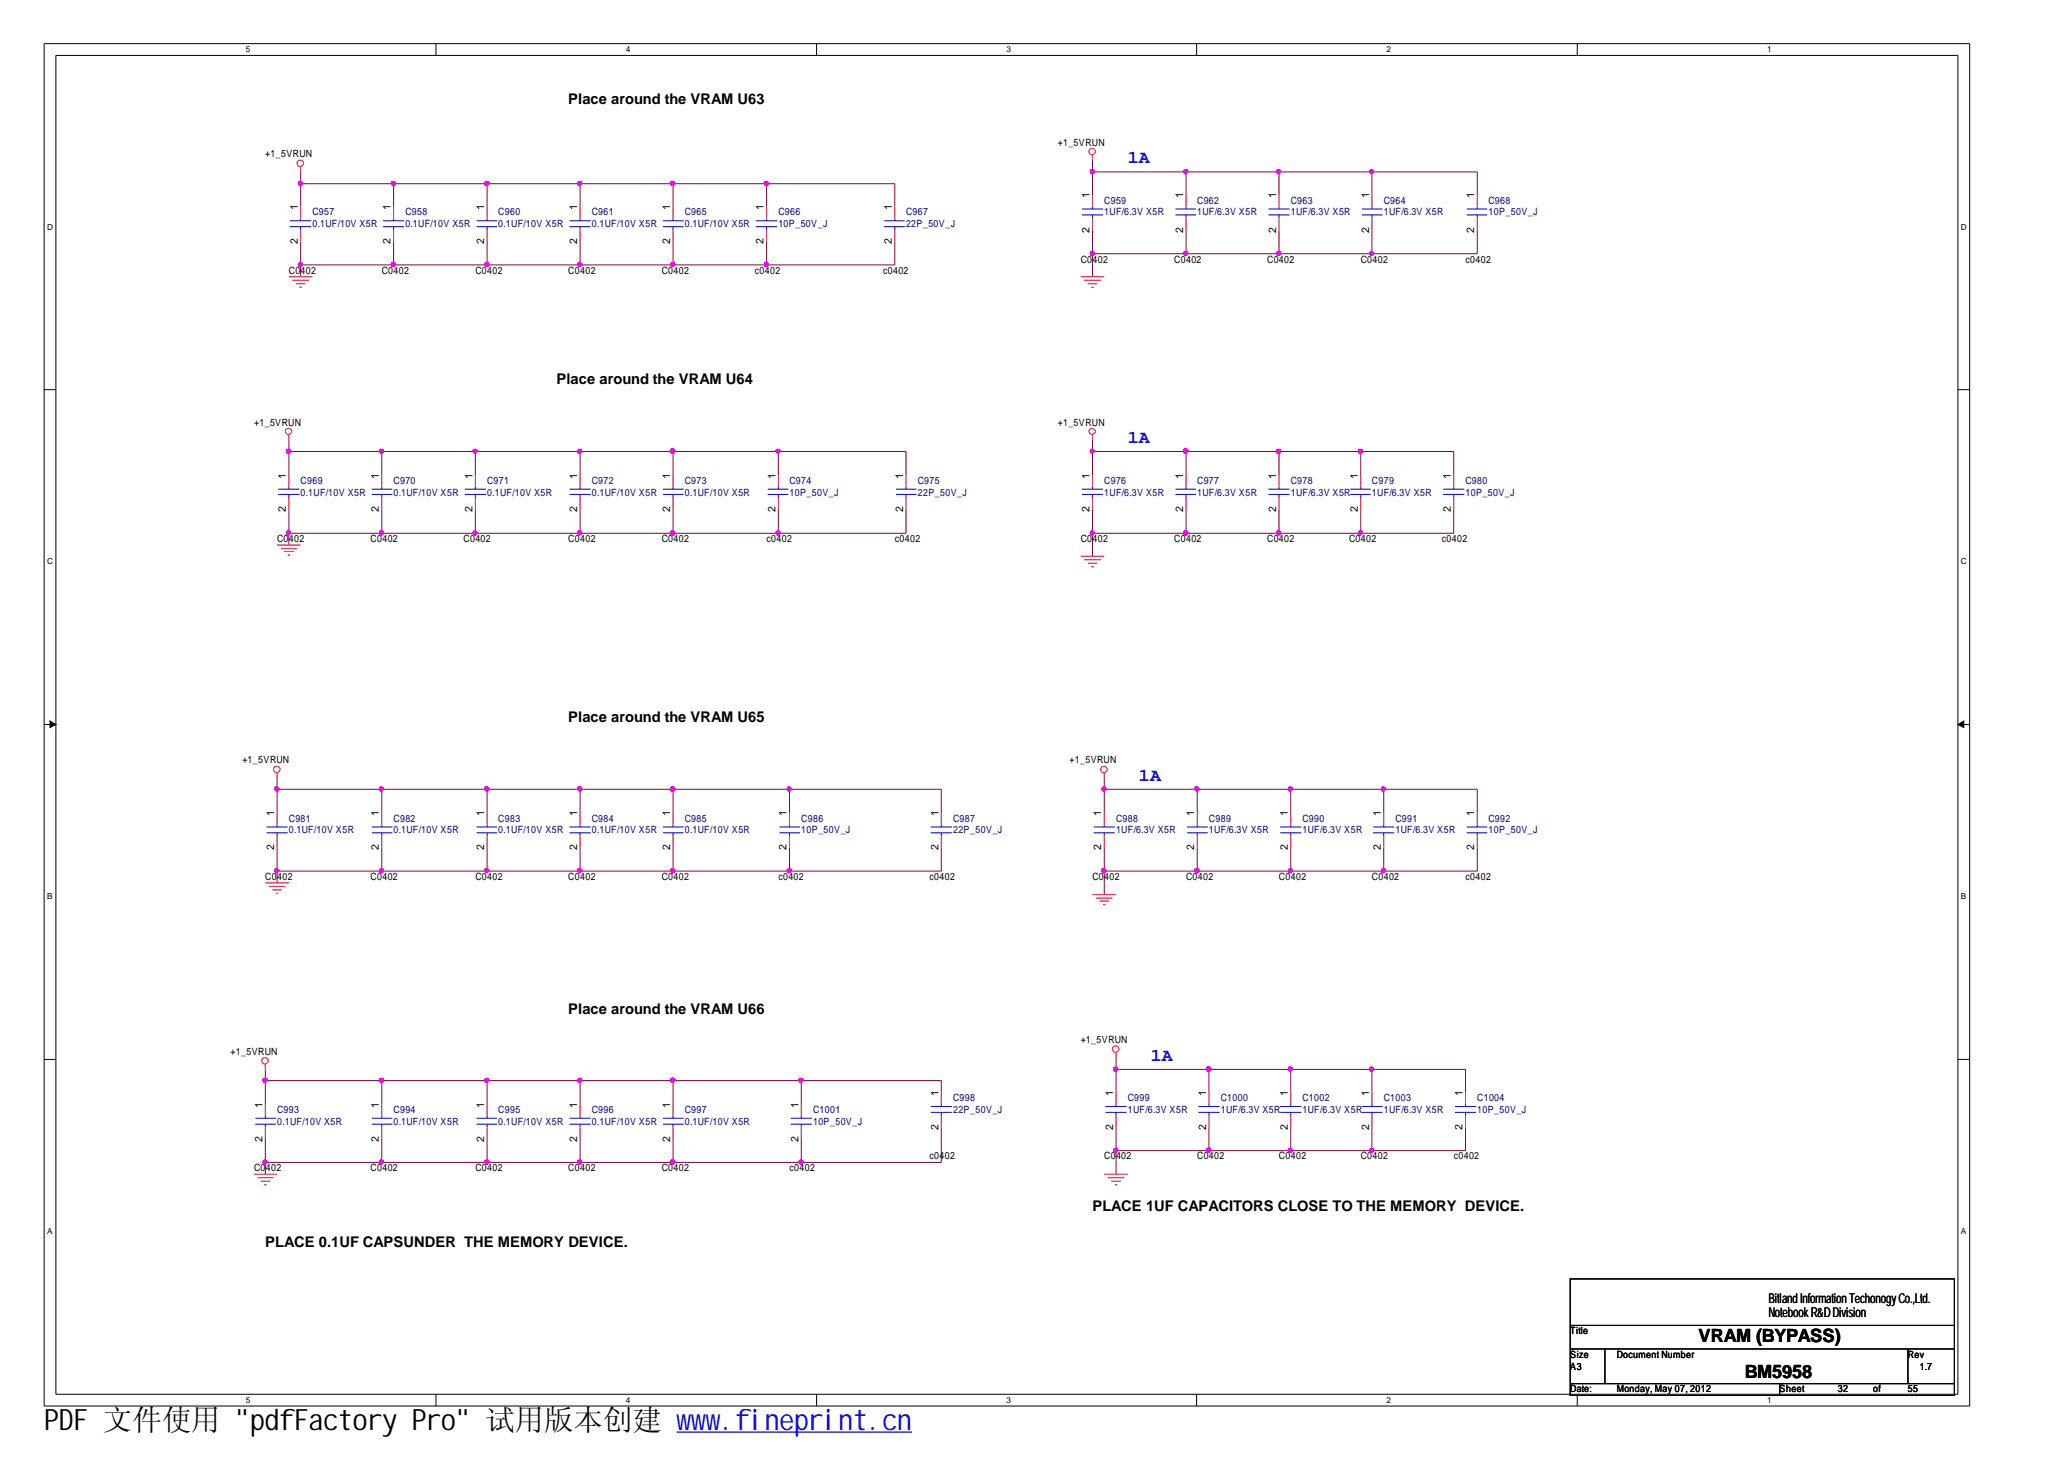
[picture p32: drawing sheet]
<svg xmlns="http://www.w3.org/2000/svg" width="297mm" height="210mm" viewBox="0 0 297 210" stroke-linecap="round" stroke-linejoin="round" font-family="sans-serif">
<defs><g id="words">
<text font-size="4.2" x="6.3" y="205.7">PDF 文件使用 &quot;pdfFactory Pro&quot; 试用版本创建 ww</text>
<text font-size="4.2" fill="#00f" x="99.5" y="205.7">w.fineprint.cn</text>
<g font-size="2.6" fill="#00f">
<text x="162.3" y="23.5">1A</text>
<text x="162.3" y="63.8">1A</text>
<text x="163.9" y="112.4">1A</text>
<text x="165.6" y="152.6">1A</text>
</g>
<g font-size="2.6">
<text x="244.4" y="193.1">VRAM (BYPASS)</text>
<text x="251.1" y="198.2">BM5958</text>
</g>
<g font-size="2.1">
<text x="81.8" y="15">Place around the VRAM U63</text>
<text x="80.1" y="55.3">Place around the VRAM U64</text>
<text x="81.8" y="103.9">Place around the VRAM U65</text>
<text x="81.8" y="145.8">Place around the VRAM U66</text>
<text x="38.2" y="179.3">PLACE 0.1UF CAPSUNDER THE MEMORY DEVICE.</text>
<text x="157.2" y="174.3">PLACE 1UF CAPACITORS CLOSE TO THE MEMORY DEVICE.</text>
</g>
<g font-size="1.9">
<text x="254.5" y="187.5">BitlllandInformatiiionTechonogyCo.,Ltd.</text>
<text x="254.5" y="189.4">NotebookR&amp;DDivision</text>
<text x="254.5" y="187.5">BitandInformatonTechonogyCo.,Ltd.</text>
</g>
<g font-size="1.5">
<text x="156.8" y="28.5" transform="rotate(-90 156.8 28.5)">1</text>
<text x="170.3" y="28.5" transform="rotate(-90 170.3 28.5)">1</text>
<text x="183.6" y="28.5" transform="rotate(-90 183.6 28.5)">1</text>
<text x="197" y="28.5" transform="rotate(-90 197 28.5)">1</text>
<text x="212.2" y="28.5" transform="rotate(-90 212.2 28.5)">1</text>
<text x="42.8" y="35.2" transform="rotate(-90 42.8 35.2)">2</text>
<text x="42.8" y="30.2" transform="rotate(-90 42.8 30.2)">1</text>
<text x="56.2" y="35.2" transform="rotate(-90 56.2 35.2)">2</text>
<text x="56.2" y="30.2" transform="rotate(-90 56.2 30.2)">1</text>
<text x="69.7" y="35.2" transform="rotate(-90 69.7 35.2)">2</text>
<text x="69.7" y="30.2" transform="rotate(-90 69.7 30.2)">1</text>
<text x="83.1" y="35.2" transform="rotate(-90 83.1 35.2)">2</text>
<text x="83.1" y="30.2" transform="rotate(-90 83.1 30.2)">1</text>
<text x="96.4" y="35.2" transform="rotate(-90 96.4 35.2)">2</text>
<text x="96.4" y="30.2" transform="rotate(-90 96.4 30.2)">1</text>
<text x="109.9" y="35.2" transform="rotate(-90 109.9 35.2)">2</text>
<text x="109.9" y="30.2" transform="rotate(-90 109.9 30.2)">1</text>
<text x="128.4" y="35.2" transform="rotate(-90 128.4 35.2)">2</text>
<text x="128.4" y="30.2" transform="rotate(-90 128.4 30.2)">1</text>
<text x="156.8" y="33.5" transform="rotate(-90 156.8 33.5)">2</text>
<text x="170.3" y="33.5" transform="rotate(-90 170.3 33.5)">2</text>
<text x="183.6" y="33.5" transform="rotate(-90 183.6 33.5)">2</text>
<text x="197" y="33.5" transform="rotate(-90 197 33.5)">2</text>
<text x="212.2" y="33.5" transform="rotate(-90 212.2 33.5)">2</text>
<text x="41.1" y="68.8" transform="rotate(-90 41.1 68.8)">1</text>
<text x="54.5" y="68.8" transform="rotate(-90 54.5 68.8)">1</text>
<text x="68" y="68.8" transform="rotate(-90 68 68.8)">1</text>
<text x="83.1" y="68.8" transform="rotate(-90 83.1 68.8)">1</text>
<text x="96.4" y="68.8" transform="rotate(-90 96.4 68.8)">1</text>
<text x="111.6" y="68.8" transform="rotate(-90 111.6 68.8)">1</text>
<text x="130" y="68.8" transform="rotate(-90 130 68.8)">1</text>
<text x="156.8" y="68.8" transform="rotate(-90 156.8 68.8)">1</text>
<text x="170.3" y="68.8" transform="rotate(-90 170.3 68.8)">1</text>
<text x="183.6" y="68.8" transform="rotate(-90 183.6 68.8)">1</text>
<text x="195.4" y="68.8" transform="rotate(-90 195.4 68.8)">1</text>
<text x="208.8" y="68.8" transform="rotate(-90 208.8 68.8)">1</text>
<text x="41.1" y="73.7" transform="rotate(-90 41.1 73.7)">2</text>
<text x="54.5" y="73.7" transform="rotate(-90 54.5 73.7)">2</text>
<text x="68" y="73.7" transform="rotate(-90 68 73.7)">2</text>
<text x="83.1" y="73.7" transform="rotate(-90 83.1 73.7)">2</text>
<text x="96.4" y="73.7" transform="rotate(-90 96.4 73.7)">2</text>
<text x="111.6" y="73.7" transform="rotate(-90 111.6 73.7)">2</text>
<text x="130" y="73.7" transform="rotate(-90 130 73.7)">2</text>
<text x="156.8" y="73.7" transform="rotate(-90 156.8 73.7)">2</text>
<text x="170.3" y="73.7" transform="rotate(-90 170.3 73.7)">2</text>
<text x="183.6" y="73.7" transform="rotate(-90 183.6 73.7)">2</text>
<text x="195.4" y="73.7" transform="rotate(-90 195.4 73.7)">2</text>
<text x="208.8" y="73.7" transform="rotate(-90 208.8 73.7)">2</text>
<text x="39.5" y="117.4" transform="rotate(-90 39.5 117.4)">1</text>
<text x="54.5" y="117.4" transform="rotate(-90 54.5 117.4)">1</text>
<text x="69.7" y="117.4" transform="rotate(-90 69.7 117.4)">1</text>
<text x="83.1" y="117.4" transform="rotate(-90 83.1 117.4)">1</text>
<text x="96.4" y="117.4" transform="rotate(-90 96.4 117.4)">1</text>
<text x="113.2" y="117.4" transform="rotate(-90 113.2 117.4)">1</text>
<text x="135" y="117.4" transform="rotate(-90 135 117.4)">1</text>
<text x="158.5" y="117.4" transform="rotate(-90 158.5 117.4)">1</text>
<text x="171.9" y="117.4" transform="rotate(-90 171.9 117.4)">1</text>
<text x="185.3" y="117.4" transform="rotate(-90 185.3 117.4)">1</text>
<text x="198.7" y="117.4" transform="rotate(-90 198.7 117.4)">1</text>
<text x="212.2" y="117.4" transform="rotate(-90 212.2 117.4)">1</text>
<text x="39.5" y="122.4" transform="rotate(-90 39.5 122.4)">2</text>
<text x="54.5" y="122.4" transform="rotate(-90 54.5 122.4)">2</text>
<text x="69.7" y="122.4" transform="rotate(-90 69.7 122.4)">2</text>
<text x="83.1" y="122.4" transform="rotate(-90 83.1 122.4)">2</text>
<text x="96.4" y="122.4" transform="rotate(-90 96.4 122.4)">2</text>
<text x="113.2" y="122.4" transform="rotate(-90 113.2 122.4)">2</text>
<text x="135" y="122.4" transform="rotate(-90 135 122.4)">2</text>
<text x="158.5" y="122.4" transform="rotate(-90 158.5 122.4)">2</text>
<text x="171.9" y="122.4" transform="rotate(-90 171.9 122.4)">2</text>
<text x="185.3" y="122.4" transform="rotate(-90 185.3 122.4)">2</text>
<text x="198.7" y="122.4" transform="rotate(-90 198.7 122.4)">2</text>
<text x="212.2" y="122.4" transform="rotate(-90 212.2 122.4)">2</text>
<text x="37.8" y="159.4" transform="rotate(-90 37.8 159.4)">1</text>
<text x="54.5" y="159.4" transform="rotate(-90 54.5 159.4)">1</text>
<text x="69.7" y="159.4" transform="rotate(-90 69.7 159.4)">1</text>
<text x="83.1" y="159.4" transform="rotate(-90 83.1 159.4)">1</text>
<text x="96.4" y="159.4" transform="rotate(-90 96.4 159.4)">1</text>
<text x="114.9" y="159.4" transform="rotate(-90 114.9 159.4)">1</text>
<text x="135" y="157.7" transform="rotate(-90 135 157.7)">1</text>
<text x="160.2" y="157.7" transform="rotate(-90 160.2 157.7)">1</text>
<text x="173.6" y="157.7" transform="rotate(-90 173.6 157.7)">1</text>
<text x="185.3" y="157.7" transform="rotate(-90 185.3 157.7)">1</text>
<text x="197" y="157.7" transform="rotate(-90 197 157.7)">1</text>
<text x="210.5" y="157.7" transform="rotate(-90 210.5 157.7)">1</text>
<text x="37.8" y="164.3" transform="rotate(-90 37.8 164.3)">2</text>
<text x="54.5" y="164.3" transform="rotate(-90 54.5 164.3)">2</text>
<text x="69.7" y="164.3" transform="rotate(-90 69.7 164.3)">2</text>
<text x="83.1" y="164.3" transform="rotate(-90 83.1 164.3)">2</text>
<text x="96.4" y="164.3" transform="rotate(-90 96.4 164.3)">2</text>
<text x="114.9" y="164.3" transform="rotate(-90 114.9 164.3)">2</text>
<text x="135" y="162.6" transform="rotate(-90 135 162.6)">2</text>
<text x="160.2" y="162.6" transform="rotate(-90 160.2 162.6)">2</text>
<text x="173.6" y="162.6" transform="rotate(-90 173.6 162.6)">2</text>
<text x="185.3" y="162.6" transform="rotate(-90 185.3 162.6)">2</text>
<text x="197" y="162.6" transform="rotate(-90 197 162.6)">2</text>
<text x="210.5" y="162.6" transform="rotate(-90 210.5 162.6)">2</text>
</g>
<g font-size="1.4">
<text x="38.2" y="22.6">+1_5VRUN</text>
<text x="152.2" y="21">+1_5VRUN</text>
<text x="41.6" y="39.4">C0402</text>
<text x="54.9" y="39.4">C0402</text>
<text x="68.4" y="39.4">C0402</text>
<text x="81.8" y="39.4">C0402</text>
<text x="95.2" y="39.4">C0402</text>
<text x="108.6" y="39.4">c0402</text>
<text x="127.1" y="39.4">c0402</text>
<text x="155.5" y="37.8">C0402</text>
<text x="169" y="37.8">C0402</text>
<text x="182.4" y="37.8">C0402</text>
<text x="195.8" y="37.8">C0402</text>
<text x="210.9" y="37.8">c0402</text>
<text x="36.6" y="61.2">+1_5VRUN</text>
<text x="152.2" y="61.2">+1_5VRUN</text>
<text x="39.9" y="78">C0402</text>
<text x="53.3" y="78">C0402</text>
<text x="66.7" y="78">C0402</text>
<text x="81.8" y="78">C0402</text>
<text x="95.2" y="78">C0402</text>
<text x="110.3" y="78">c0402</text>
<text x="128.8" y="78">c0402</text>
<text x="155.5" y="78">C0402</text>
<text x="169" y="78">C0402</text>
<text x="182.4" y="78">C0402</text>
<text x="194.1" y="78">C0402</text>
<text x="207.5" y="78">c0402</text>
<text x="34.9" y="109.8">+1_5VRUN</text>
<text x="153.9" y="109.8">+1_5VRUN</text>
<text x="38.2" y="126.6">C0402</text>
<text x="53.3" y="126.6">C0402</text>
<text x="68.4" y="126.6">C0402</text>
<text x="81.8" y="126.6">C0402</text>
<text x="95.2" y="126.6">C0402</text>
<text x="112" y="126.6">c0402</text>
<text x="133.8" y="126.6">c0402</text>
<text x="157.2" y="126.6">C0402</text>
<text x="170.7" y="126.6">C0402</text>
<text x="184.1" y="126.6">C0402</text>
<text x="197.4" y="126.6">C0402</text>
<text x="210.9" y="126.6">c0402</text>
<text x="33.2" y="151.7">+1_5VRUN</text>
<text x="155.5" y="150">+1_5VRUN</text>
<text x="133.8" y="166.8">c0402</text>
<text x="158.9" y="166.8">C0402</text>
<text x="172.3" y="166.8">C0402</text>
<text x="184.1" y="166.8">C0402</text>
<text x="195.8" y="166.8">C0402</text>
<text x="209.2" y="166.8">c0402</text>
<text x="36.6" y="168.5">C0402</text>
<text x="53.3" y="168.5">C0402</text>
<text x="68.4" y="168.5">C0402</text>
<text x="81.8" y="168.5">C0402</text>
<text x="95.2" y="168.5">C0402</text>
<text x="113.6" y="168.5">c0402</text>
<text x="226" y="192">Title</text>
<text x="226" y="195.3">Size</text>
<text x="226" y="197">A3</text>
<text x="232.7" y="195.3">Document Number</text>
<text x="274.6" y="195.3">Rev</text>
<text x="276.3" y="197">1.7</text>
<text x="226" y="200.3">Date:</text>
<text x="232.7" y="200.3">Monday, May 07, 2012</text>
<text x="256.1" y="200.3">Sheet</text>
<text x="264.5" y="200.3">32</text>
<text x="269.6" y="200.3">of</text>
<text x="274.6" y="200.3">55</text>
</g>
<g font-size="1.4" fill="#000080">
<text x="158.9" y="29.4">C959</text>
<text x="172.3" y="29.4">C962</text>
<text x="185.8" y="29.4">C963</text>
<text x="199.1" y="29.4">C964</text>
<text x="214.2" y="29.4">C968</text>
<text x="45" y="31">C957</text>
<text x="45" y="32.7">0.1UF/10V X5R</text>
<text x="58.3" y="31">C958</text>
<text x="58.3" y="32.7">0.1UF/10V X5R</text>
<text x="71.7" y="31">C960</text>
<text x="71.7" y="32.7">0.1UF/10V X5R</text>
<text x="85.2" y="31">C961</text>
<text x="85.2" y="32.7">0.1UF/10V X5R</text>
<text x="98.6" y="31">C965</text>
<text x="98.6" y="32.7">0.1UF/10V X5R</text>
<text x="112" y="31">C966</text>
<text x="112" y="32.7">10P_50V_J</text>
<text x="130.4" y="31">C967</text>
<text x="130.4" y="32.7">22P_50V_J</text>
<text x="158.9" y="31">1UF/6.3V X5R</text>
<text x="172.3" y="31">1UF/6.3V X5R</text>
<text x="185.8" y="31">1UF/6.3V X5R</text>
<text x="199.1" y="31">1UF/6.3V X5R</text>
<text x="214.2" y="31">10P_50V_J</text>
<text x="43.3" y="69.6">C969</text>
<text x="43.3" y="71.3">0.1UF/10V X5R</text>
<text x="56.6" y="69.6">C970</text>
<text x="56.6" y="71.3">0.1UF/10V X5R</text>
<text x="70.1" y="69.6">C971</text>
<text x="70.1" y="71.3">0.1UF/10V X5R</text>
<text x="85.2" y="69.6">C972</text>
<text x="85.2" y="71.3">0.1UF/10V X5R</text>
<text x="98.6" y="69.6">C973</text>
<text x="98.6" y="71.3">0.1UF/10V X5R</text>
<text x="113.6" y="69.6">C974</text>
<text x="113.6" y="71.3">10P_50V_J</text>
<text x="132.1" y="69.6">C975</text>
<text x="132.1" y="71.3">22P_50V_J</text>
<text x="158.9" y="69.6">C976</text>
<text x="158.9" y="71.3">1UF/6.3V X5R</text>
<text x="172.3" y="69.6">C977</text>
<text x="172.3" y="71.3">1UF/6.3V X5R</text>
<text x="185.8" y="69.6">C978</text>
<text x="185.8" y="71.3">1UF/6.3V X5R</text>
<text x="197.4" y="69.6">C979</text>
<text x="197.4" y="71.3">1UF/6.3V X5R</text>
<text x="210.9" y="69.6">C980</text>
<text x="210.9" y="71.3">10P_50V_J</text>
<text x="41.6" y="118.2">C981</text>
<text x="41.6" y="119.9">0.1UF/10V X5R</text>
<text x="56.6" y="118.2">C982</text>
<text x="56.6" y="119.9">0.1UF/10V X5R</text>
<text x="71.7" y="118.2">C983</text>
<text x="71.7" y="119.9">0.1UF/10V X5R</text>
<text x="85.2" y="118.2">C984</text>
<text x="85.2" y="119.9">0.1UF/10V X5R</text>
<text x="98.6" y="118.2">C985</text>
<text x="98.6" y="119.9">0.1UF/10V X5R</text>
<text x="115.3" y="118.2">C986</text>
<text x="115.3" y="119.9">10P_50V_J</text>
<text x="137.2" y="118.2">C987</text>
<text x="137.2" y="119.9">22P_50V_J</text>
<text x="160.6" y="118.2">C988</text>
<text x="160.6" y="119.9">1UF/6.3V X5R</text>
<text x="174" y="118.2">C989</text>
<text x="174" y="119.9">1UF/6.3V X5R</text>
<text x="187.5" y="118.2">C990</text>
<text x="187.5" y="119.9">1UF/6.3V X5R</text>
<text x="200.8" y="118.2">C991</text>
<text x="200.8" y="119.9">1UF/6.3V X5R</text>
<text x="214.2" y="118.2">C992</text>
<text x="214.2" y="119.9">10P_50V_J</text>
<text x="39.9" y="160.1">C993</text>
<text x="39.9" y="161.8">0.1UF/10V X5R</text>
<text x="56.6" y="160.1">C994</text>
<text x="56.6" y="161.8">0.1UF/10V X5R</text>
<text x="71.7" y="160.1">C995</text>
<text x="71.7" y="161.8">0.1UF/10V X5R</text>
<text x="85.2" y="160.1">C996</text>
<text x="85.2" y="161.8">0.1UF/10V X5R</text>
<text x="98.6" y="160.1">C997</text>
<text x="98.6" y="161.8">0.1UF/10V X5R</text>
<text x="117" y="160.1">C1001</text>
<text x="117" y="161.8">10P_50V_J</text>
<text x="137.2" y="158.4">C998</text>
<text x="137.2" y="160.1">22P_50V_J</text>
<text x="162.3" y="158.4">C999</text>
<text x="162.3" y="160.1">1UF/6.3V X5R</text>
<text x="175.7" y="158.4">C1000</text>
<text x="175.7" y="160.1">1UF/6.3V X5R</text>
<text x="187.5" y="158.4">C1002</text>
<text x="187.5" y="160.1">1UF/6.3V X5R</text>
<text x="199.1" y="158.4">C1003</text>
<text x="199.1" y="160.1">1UF/6.3V X5R</text>
<text x="212.6" y="158.4">C1004</text>
<text x="212.6" y="160.1">10P_50V_J</text>
</g>
<g font-size="1.2">
<text x="35.4" y="7.5">5</text>
<text x="90.1" y="7.5">4</text>
<text x="144.9" y="7.5">3</text>
<text x="199.6" y="7.5">2</text>
<text x="254.3" y="7.5">1</text>
<text x="6.8" y="33.1">D</text>
<text x="282.2" y="33.1">D</text>
<text x="6.8" y="81.2">C</text>
<text x="282.2" y="81.2">C</text>
<text x="6.8" y="129.4">B</text>
<text x="282.2" y="129.4">B</text>
<text x="6.8" y="177.6">A</text>
<text x="282.2" y="177.6">A</text>
<text x="35.4" y="201.9">5</text>
<text x="90.1" y="201.9">4</text>
<text x="144.9" y="201.9">3</text>
<text x="199.6" y="201.9">2</text>
<text x="254.3" y="201.9">1</text>
</g>
</g></defs>
<path d="M6.3 6.3h277.2v196h-277.2zM8 8h273.8v192.6h-273.8z" fill="none" stroke="#000" stroke-width=".14"/>
<g fill="#fff">
<path d="M35.4 6.4h.6v1.4h-.6z"/>
<path d="M35.4 200.8h.6v1.3h-.6z"/>
</g>
<path d="M62.7 6.3v1.7M62.7 200.6v1.7" fill="none" stroke="#000" stroke-width=".14"/>
<g fill="#fff">
<path d="M90.1 6.4h.6v1.4h-.6z"/>
<path d="M90.1 200.8h.6v1.3h-.6z"/>
</g>
<path d="M117.5 6.3v1.7M117.5 200.6v1.7" fill="none" stroke="#000" stroke-width=".14"/>
<g fill="#fff">
<path d="M144.9 6.4h.6v1.4h-.6z"/>
<path d="M144.9 200.8h.6v1.3h-.6z"/>
</g>
<path d="M172.2 6.3v1.7M172.2 200.6v1.7" fill="none" stroke="#000" stroke-width=".14"/>
<g fill="#fff">
<path d="M199.6 6.4h.6v1.4h-.6z"/>
<path d="M199.6 200.8h.6v1.3h-.6z"/>
</g>
<path d="M227 6.3v1.7M227 200.6v1.7" fill="none" stroke="#000" stroke-width=".14"/>
<g fill="#fff">
<path d="M254.3 6.4h.6v1.4h-.6z"/>
<path d="M254.3 200.8h.6v1.3h-.6z"/>
<path d="M6.8 32h.7v1.4h-.7z"/>
<path d="M282.2 32h.8v1.4h-.8z"/>
<path d="M6.8 80.1h.7v1.4h-.7z"/>
<path d="M282.2 80.1h.8v1.4h-.8z"/>
</g>
<path d="M6.3 56.1h1.7M281.8 56.1h1.7" fill="none" stroke="#000" stroke-width=".14"/>
<g fill="#fff">
<path d="M6.8 128.3h.7v1.3h-.7z"/>
<path d="M282.2 128.3h.8v1.3h-.8z"/>
</g>
<path d="M6.3 104.2h1.7M281.8 104.2h1.7" fill="none" stroke="#000" stroke-width=".14"/>
<g fill="#000" stroke="#000" stroke-width=".14">
<path d="M7.2 103.7l.8 .5-.8 .5z" fill-rule="evenodd"/>
<path d="M281.8 104.2l.8-.5v1z" fill-rule="evenodd"/>
</g>
<g fill="#fff">
<path d="M6.8 176.5h.7v1.3h-.7z"/>
<path d="M282.2 176.5h.8v1.3h-.8z"/>
</g>
<path d="M6.3 152.4h1.7M281.8 152.4h1.7M226 184h55.3v16.8h-55.3zM226 190.7h55.3M226 194.1h55.3M226 199.1h55.3M231 194.1v5M256.1 199.1v1.7M274.6 194.1v5" fill="none" stroke="#000" stroke-width=".14"/>
<g fill="none" stroke="#800040" stroke-width=".14">
<path d="M43.3 26.4h85.5v3.3M43.3 24.7v5M43.3 34.8v5M56.6 26.4v3.3M56.6 34.8v3.3M70.1 26.4v3.3M70.1 34.8v3.3M83.5 26.4v3.3M83.5 34.8v3.3M96.9 26.4v3.3M96.9 34.8v3.3M110.3 26.4v3.3"/>
<path d="M110.3 34.8v3.3M128.8 34.8v3.3h-85.5M157.2 24.7h55.4v3.4M157.2 23v5.1M157.2 33.1v6.7M170.7 24.7v3.4M170.7 33.1v3.4M184.1 24.7v3.4M184.1 33.1v3.4M197.4 24.7v3.4M197.4 33.1v3.4M212.6 33.1v3.4h-55.4"/>
<path d="M41.6 65h88.8v3.3M41.6 63.3v5M41.6 73.3v5.1M54.9 65v3.3M54.9 73.3v3.4M68.4 65v3.3M68.4 73.3v3.4M83.5 65v3.3M83.5 73.3v3.4M96.9 65v3.3M96.9 73.3v3.4M112 65v3.3"/>
<path d="M112 73.3v3.4M130.4 73.3v3.4h-88.8M157.2 63.3v5M157.2 73.3v6.7M157.2 65h52v3.3M170.7 65v3.3M170.7 73.3v3.4M184.1 65v3.3M184.1 73.3v3.4M195.8 65v3.3M195.8 73.3v3.4M209.2 73.3v3.4h-52"/>
<path d="M39.9 113.6h95.6v3.3M39.9 111.9v5M54.9 113.6v3.3M70.1 113.6v3.3M83.5 113.6v3.3M96.9 113.6v3.3M113.6 113.6v3.3M158.9 113.6h53.7v3.3M158.9 111.9v5M172.3 113.6v3.3M185.8 113.6v3.3M199.1 113.6v3.3"/>
<path d="M39.9 121.9v5.1M54.9 121.9v3.4M70.1 121.9v3.4M83.5 121.9v3.4M96.9 121.9v3.4M113.6 121.9v3.4M135.5 121.9v3.4h-95.6M158.9 121.9v6.8M172.3 121.9v3.4M185.8 121.9v3.4M199.1 121.9v3.4M212.6 121.9v3.4h-53.7"/>
<path d="M38.2 155.5h97.3v1.7M38.2 153.9v4.9M54.9 155.5v3.3M70.1 155.5v3.3M83.5 155.5v3.3M96.9 155.5v3.3M115.3 155.5v3.3M160.6 153.9h50.3v3.3M160.6 152.2v5M174 153.9v3.3M185.8 153.9v3.3M197.4 153.9v3.3"/>
<path d="M38.2 163.8v5.1M54.9 163.8v3.4M70.1 163.8v3.4M83.5 163.8v3.4M96.9 163.8v3.4M115.3 163.8v3.4M135.5 162.2v5h-97.3M160.6 162.2v6.7M174 162.2v3.3M185.8 162.2v3.3M197.4 162.2v3.3M210.9 162.2v3.3h-50.3"/>
</g>
<g fill="#f0f" stroke="#f0f" stroke-width=".14">
<circle cx="70.1" cy="26.4" r=".31"/>
<circle cx="96.8" cy="26.4" r=".31"/>
<circle cx="83.4" cy="26.4" r=".31"/>
<circle cx="56.6" cy="26.4" r=".31"/>
<circle cx="43.2" cy="26.4" r=".31"/>
<circle cx="170.6" cy="24.7" r=".31"/>
<circle cx="157.2" cy="24.7" r=".31"/>
<circle cx="70.1" cy="38.1" r=".31"/>
<circle cx="170.6" cy="36.5" r=".31"/>
<circle cx="157.2" cy="36.5" r=".31"/>
<circle cx="96.8" cy="38.1" r=".31"/>
<circle cx="83.4" cy="38.1" r=".31"/>
<circle cx="56.6" cy="38.1" r=".31"/>
<circle cx="43.2" cy="38.1" r=".31"/>
<circle cx="110.3" cy="26.4" r=".31"/>
<circle cx="197.4" cy="24.7" r=".31"/>
<circle cx="184" cy="24.7" r=".31"/>
<circle cx="197.4" cy="36.5" r=".31"/>
<circle cx="184" cy="36.5" r=".31"/>
<circle cx="68.4" cy="64.9" r=".31"/>
<circle cx="96.8" cy="64.9" r=".31"/>
<circle cx="83.4" cy="64.9" r=".31"/>
<circle cx="54.9" cy="64.9" r=".31"/>
<circle cx="41.5" cy="64.9" r=".31"/>
<circle cx="170.6" cy="64.9" r=".31"/>
<circle cx="157.2" cy="64.9" r=".31"/>
<circle cx="96.8" cy="76.7" r=".31"/>
<circle cx="83.4" cy="76.7" r=".31"/>
<circle cx="170.6" cy="76.7" r=".31"/>
<circle cx="157.2" cy="76.7" r=".31"/>
<circle cx="68.4" cy="76.7" r=".31"/>
<circle cx="54.9" cy="76.7" r=".31"/>
<circle cx="41.5" cy="76.7" r=".31"/>
<circle cx="112" cy="64.9" r=".31"/>
<circle cx="195.8" cy="64.9" r=".31"/>
<circle cx="184" cy="64.9" r=".31"/>
<circle cx="195.8" cy="76.7" r=".31"/>
<circle cx="184" cy="76.7" r=".31"/>
<circle cx="112" cy="76.7" r=".31"/>
<circle cx="70.1" cy="113.5" r=".31"/>
<circle cx="96.8" cy="113.5" r=".31"/>
<circle cx="83.4" cy="113.5" r=".31"/>
<circle cx="54.9" cy="113.5" r=".31"/>
<circle cx="39.8" cy="113.5" r=".31"/>
<circle cx="172.2" cy="113.5" r=".31"/>
<circle cx="158.9" cy="113.5" r=".31"/>
<circle cx="172.2" cy="125.3" r=".31"/>
<circle cx="158.9" cy="125.3" r=".31"/>
<circle cx="96.8" cy="125.3" r=".31"/>
<circle cx="83.4" cy="125.3" r=".31"/>
<circle cx="54.9" cy="125.3" r=".31"/>
<circle cx="39.8" cy="125.3" r=".31"/>
<circle cx="113.6" cy="113.5" r=".31"/>
<circle cx="199.1" cy="113.5" r=".31"/>
<circle cx="185.7" cy="113.5" r=".31"/>
<circle cx="199.1" cy="125.3" r=".31"/>
<circle cx="185.7" cy="125.3" r=".31"/>
<circle cx="113.6" cy="125.3" r=".31"/>
<circle cx="70.1" cy="155.4" r=".31"/>
<circle cx="96.8" cy="155.4" r=".31"/>
<circle cx="83.4" cy="155.4" r=".31"/>
<circle cx="54.9" cy="155.4" r=".31"/>
<circle cx="38.1" cy="155.4" r=".31"/>
<circle cx="173.9" cy="153.8" r=".31"/>
<circle cx="160.6" cy="153.8" r=".31"/>
<circle cx="96.8" cy="167.2" r=".31"/>
<circle cx="83.4" cy="167.2" r=".31"/>
<circle cx="173.9" cy="165.5" r=".31"/>
<circle cx="160.6" cy="165.5" r=".31"/>
<circle cx="70.1" cy="167.2" r=".31"/>
<circle cx="54.9" cy="167.2" r=".31"/>
<circle cx="38.1" cy="167.2" r=".31"/>
<circle cx="115.3" cy="155.4" r=".31"/>
<circle cx="185.7" cy="153.8" r=".31"/>
<circle cx="197.4" cy="153.8" r=".31"/>
<circle cx="197.4" cy="165.5" r=".31"/>
<circle cx="185.7" cy="165.5" r=".31"/>
<circle cx="115.3" cy="167.2" r=".31"/>
<circle cx="110.3" cy="38.1" r=".31"/>
<circle cx="70.1" cy="125.3" r=".31"/>
</g>
<g fill="none" stroke="#f00" stroke-width=".14">
<path d="M41.6 39.8h3.4M43.3 24.1v.6M43.3 29.7v1.7M43.3 33.1v1.7M56.6 29.7v1.7M56.6 33.1v1.7M70.1 29.7v1.7M70.1 33.1v1.7M83.5 29.7v1.7M83.5 33.1v1.7M96.9 29.7v1.7M96.9 33.1v1.7"/>
<path d="M110.3 29.7v1.7M110.3 33.1v1.7M128.8 29.7v1.7M128.8 33.1v1.7M155.5 39.8h3.4M157.2 22.4v.6M157.2 28.1v1.6M157.2 31.4v1.7M170.7 28.1v1.6M170.7 31.4v1.7M184.1 28.1v1.6M184.1 31.4v1.7"/>
<path d="M197.4 28.1v1.6M197.4 31.4v1.7M212.6 28.1v1.6M212.6 31.4v1.7M42.1 40.3h2.3M42.6 40.8h1.3M43.1 41.3h.3M156 40.3h2.4M156.5 40.8h1.4M157.1 41.3h.3M39.9 78.4h3.4M40.4 78.9h2.4"/>
<path d="M40.9 79.3h1.3M41.4 79.9h.3M41.6 62.6v.7M41.6 68.3v1.7M41.6 71.6v1.7M54.9 68.3v1.7M54.9 71.6v1.7M68.4 68.3v1.7M68.4 71.6v1.7M83.5 68.3v1.7M83.5 71.6v1.7M96.9 68.3v1.7"/>
<path d="M96.9 71.6v1.7M112 68.3v1.7M112 71.6v1.7M130.4 68.3v1.7M130.4 71.6v1.7M157.2 62.6v.7M157.2 68.3v1.7M157.2 71.6v1.7M170.7 68.3v1.7M170.7 71.6v1.7M184.1 68.3v1.7M184.1 71.6v1.7"/>
<path d="M195.8 68.3v1.7M195.8 71.6v1.7M209.2 68.3v1.7M209.2 71.6v1.7M155.5 80h3.4M156 80.5h2.4M156.5 81h1.4M157.1 81.5h.3M39.9 111.3v.6M39.9 116.9v1.7M54.9 116.9v1.7M70.1 116.9v1.7"/>
<path d="M83.5 116.9v1.7M96.9 116.9v1.7M113.6 116.9v1.7M135.5 116.9v1.7M158.9 111.3v.6M158.9 116.9v1.7M172.3 116.9v1.7M185.8 116.9v1.7M199.1 116.9v1.7M212.6 116.9v1.7M38.2 127h3.4M38.7 127.5h2.4"/>
<path d="M39.2 128h1.4M39.7 128.5h.3M39.9 120.3v1.6M54.9 120.3v1.6M70.1 120.3v1.6M83.5 120.3v1.6M96.9 120.3v1.6M113.6 120.3v1.6M135.5 120.3v1.6M157.2 128.7h3.4M157.7 129.2h2.4M158.2 129.6h1.4"/>
<path d="M158.7 130.1h.4M158.9 120.3v1.6M172.3 120.3v1.6M185.8 120.3v1.6M199.1 120.3v1.6M212.6 120.3v1.6M38.2 153.2v.7M38.2 158.8v1.7M54.9 158.8v1.7M70.1 158.8v1.7M83.5 158.8v1.7M96.9 158.8v1.7"/>
<path d="M115.3 158.8v1.7M135.5 157.2v1.6M160.6 151.5v.7M160.6 157.2v1.6M174 157.2v1.6M185.8 157.2v1.6M197.4 157.2v1.6M210.9 157.2v1.6M36.6 168.9h3.3M37.1 169.4h2.3M37.5 169.9h1.4M38 170.4h.4"/>
<path d="M38.2 162.2v1.6M54.9 162.2v1.6M70.1 162.2v1.6M83.5 162.2v1.6M96.9 162.2v1.6M115.3 162.2v1.6M135.5 160.5v1.7M158.9 168.9h3.4M159.4 169.4h2.4M159.9 169.9h1.4M160.4 170.4h.4M160.6 160.5v1.7"/>
<path d="M174 160.5v1.7M185.8 160.5v1.7M197.4 160.5v1.7M210.9 160.5v1.7"/>
<circle cx="43.2" cy="23.5" r=".48"/>
<circle cx="157.2" cy="21.8" r=".48"/>
<circle cx="41.5" cy="62.1" r=".45"/>
<circle cx="157.2" cy="62.1" r=".45"/>
<circle cx="39.8" cy="110.7" r=".48"/>
<circle cx="158.9" cy="110.7" r=".48"/>
<circle cx="38.1" cy="152.6" r=".48"/>
<circle cx="160.6" cy="150.9" r=".48"/>
</g>
<g fill="none" stroke="#00f" stroke-width=".14">
<path d="M41.7 32.6h3.1M41.7 31.8h3.1M43.3 31.4v.4M43.3 32.6v.5M55.1 32.6h3.1M55.1 31.8h3.1M56.6 31.4v.4M56.6 32.6v.5M68.6 32.6h2.9M68.6 31.8h2.9M70.1 31.4v.4M70.1 32.6v.5"/>
<path d="M82 32.6h3M82 31.8h3M83.5 31.4v.4M83.5 32.6v.5M95.4 32.6h3M95.4 31.8h3M96.9 31.4v.4M96.9 32.6v.5M108.8 32.6h3M108.8 31.8h3M110.3 31.4v.4M110.3 32.6v.5"/>
<path d="M127.3 32.6h2.9M127.3 31.8h2.9M128.8 31.4v.4M128.8 32.6v.5M155.7 30.9h3M155.7 30.1h3M157.2 29.7v.4M157.2 30.9v.5M169.2 30.9h2.9M169.2 30.1h2.9M170.7 29.7v.4M170.7 30.9v.5"/>
<path d="M182.5 30.9h3.1M182.5 30.1h3.1M184.1 29.7v.4M184.1 30.9v.5M196 30.9h3M196 30.1h3M197.4 29.7v.4M197.4 30.9v.5M211.1 30.9h2.9M211.1 30.1h2.9M212.6 29.7v.4M212.6 30.9v.5"/>
<path d="M40 71.1h3.1M40 70.4h3.1M41.6 70v.4M41.6 71.1v.5M53.5 71.1h3M53.5 70.4h3M54.9 70v.4M54.9 71.1v.5M66.9 71.1h3M66.9 70.4h3M68.4 70v.4M68.4 71.1v.5"/>
<path d="M82 71.1h3M82 70.4h3M83.5 70v.4M83.5 71.1v.5M95.4 71.1h3M95.4 70.4h3M96.9 70v.4M96.9 71.1v.5M110.5 71.1h3M110.5 70.4h3M112 70v.4M112 71.1v.5"/>
<path d="M128.9 71.1h3M128.9 70.4h3M130.4 70v.4M130.4 71.1v.5M155.7 71.1h3M155.7 70.4h3M157.2 70v.4M157.2 71.1v.5M169.2 71.1h2.9M169.2 70.4h2.9M170.7 70v.4M170.7 71.1v.5"/>
<path d="M182.5 71.1h3.1M182.5 70.4h3.1M184.1 70v.4M184.1 71.1v.5M194.3 71.1h3M194.3 70.4h3M195.8 70v.4M195.8 71.1v.5M207.7 71.1h3M207.7 70.4h3M209.2 70v.4M209.2 71.1v.5"/>
<path d="M38.4 119.8h3M38.4 119h3M39.9 118.6v.4M39.9 119.8v.5M53.5 119.8h3M53.5 119h3M54.9 118.6v.4M54.9 119.8v.5M68.6 119.8h2.9M68.6 119h2.9M70.1 118.6v.4M70.1 119.8v.5"/>
<path d="M82 119.8h3M82 119h3M83.5 118.6v.4M83.5 119.8v.5M95.4 119.8h3M95.4 119h3M96.9 118.6v.4M96.9 119.8v.5M112.2 119.8h2.9M112.2 119h2.9M113.6 118.6v.4M113.6 119.8v.5"/>
<path d="M133.9 119.8h3.1M133.9 119h3.1M135.5 118.6v.4M135.5 119.8v.5M157.4 119.8h3M157.4 119h3M158.9 118.6v.4M158.9 119.8v.5M170.9 119.8h2.9M170.9 119h2.9M172.3 118.6v.4M172.3 119.8v.5"/>
<path d="M184.2 119.8h3.1M184.2 119h3.1M185.8 118.6v.4M185.8 119.8v.5M197.6 119.8h3.1M197.6 119h3.1M199.1 118.6v.4M199.1 119.8v.5M211.1 119.8h2.9M211.1 119h2.9M212.6 118.6v.4M212.6 119.8v.5"/>
<path d="M133.9 159.2h3.1M135.5 158.8v.4M159.1 159.2h3M160.6 158.8v.4M172.5 159.2h3M174 158.8v.4M184.2 159.2h3.1M185.8 158.8v.4M196 159.2h3M197.4 158.8v.4M209.4 159.2h3M210.9 158.8v.4"/>
<path d="M36.7 161.7h3M36.7 160.9h3M38.2 160.5v.4M38.2 161.7v.5M53.5 161.7h3M53.5 160.9h3M54.9 160.5v.4M54.9 161.7v.5M68.6 161.7h2.9M68.6 160.9h2.9M70.1 160.5v.4M70.1 161.7v.5"/>
<path d="M82 161.7h3M82 160.9h3M83.5 160.5v.4M83.5 161.7v.5M95.4 161.7h3M95.4 160.9h3M96.9 160.5v.4M96.9 161.7v.5M113.8 161.7h3M113.8 160.9h3M115.3 160.5v.4M115.3 161.7v.5"/>
<path d="M133.9 160h3.1M135.5 160v.5M159.1 160h3M160.6 160v.5M172.5 160h3M174 160v.5M184.2 160h3.1M185.8 160v.5M196 160h3M197.4 160v.5M209.4 160h3M210.9 160v.5"/>
</g>
<path d="M97.4 206h33.8" fill="none" stroke="#00f" stroke-width=".18"/>
<use href="#words"/>
</svg>
